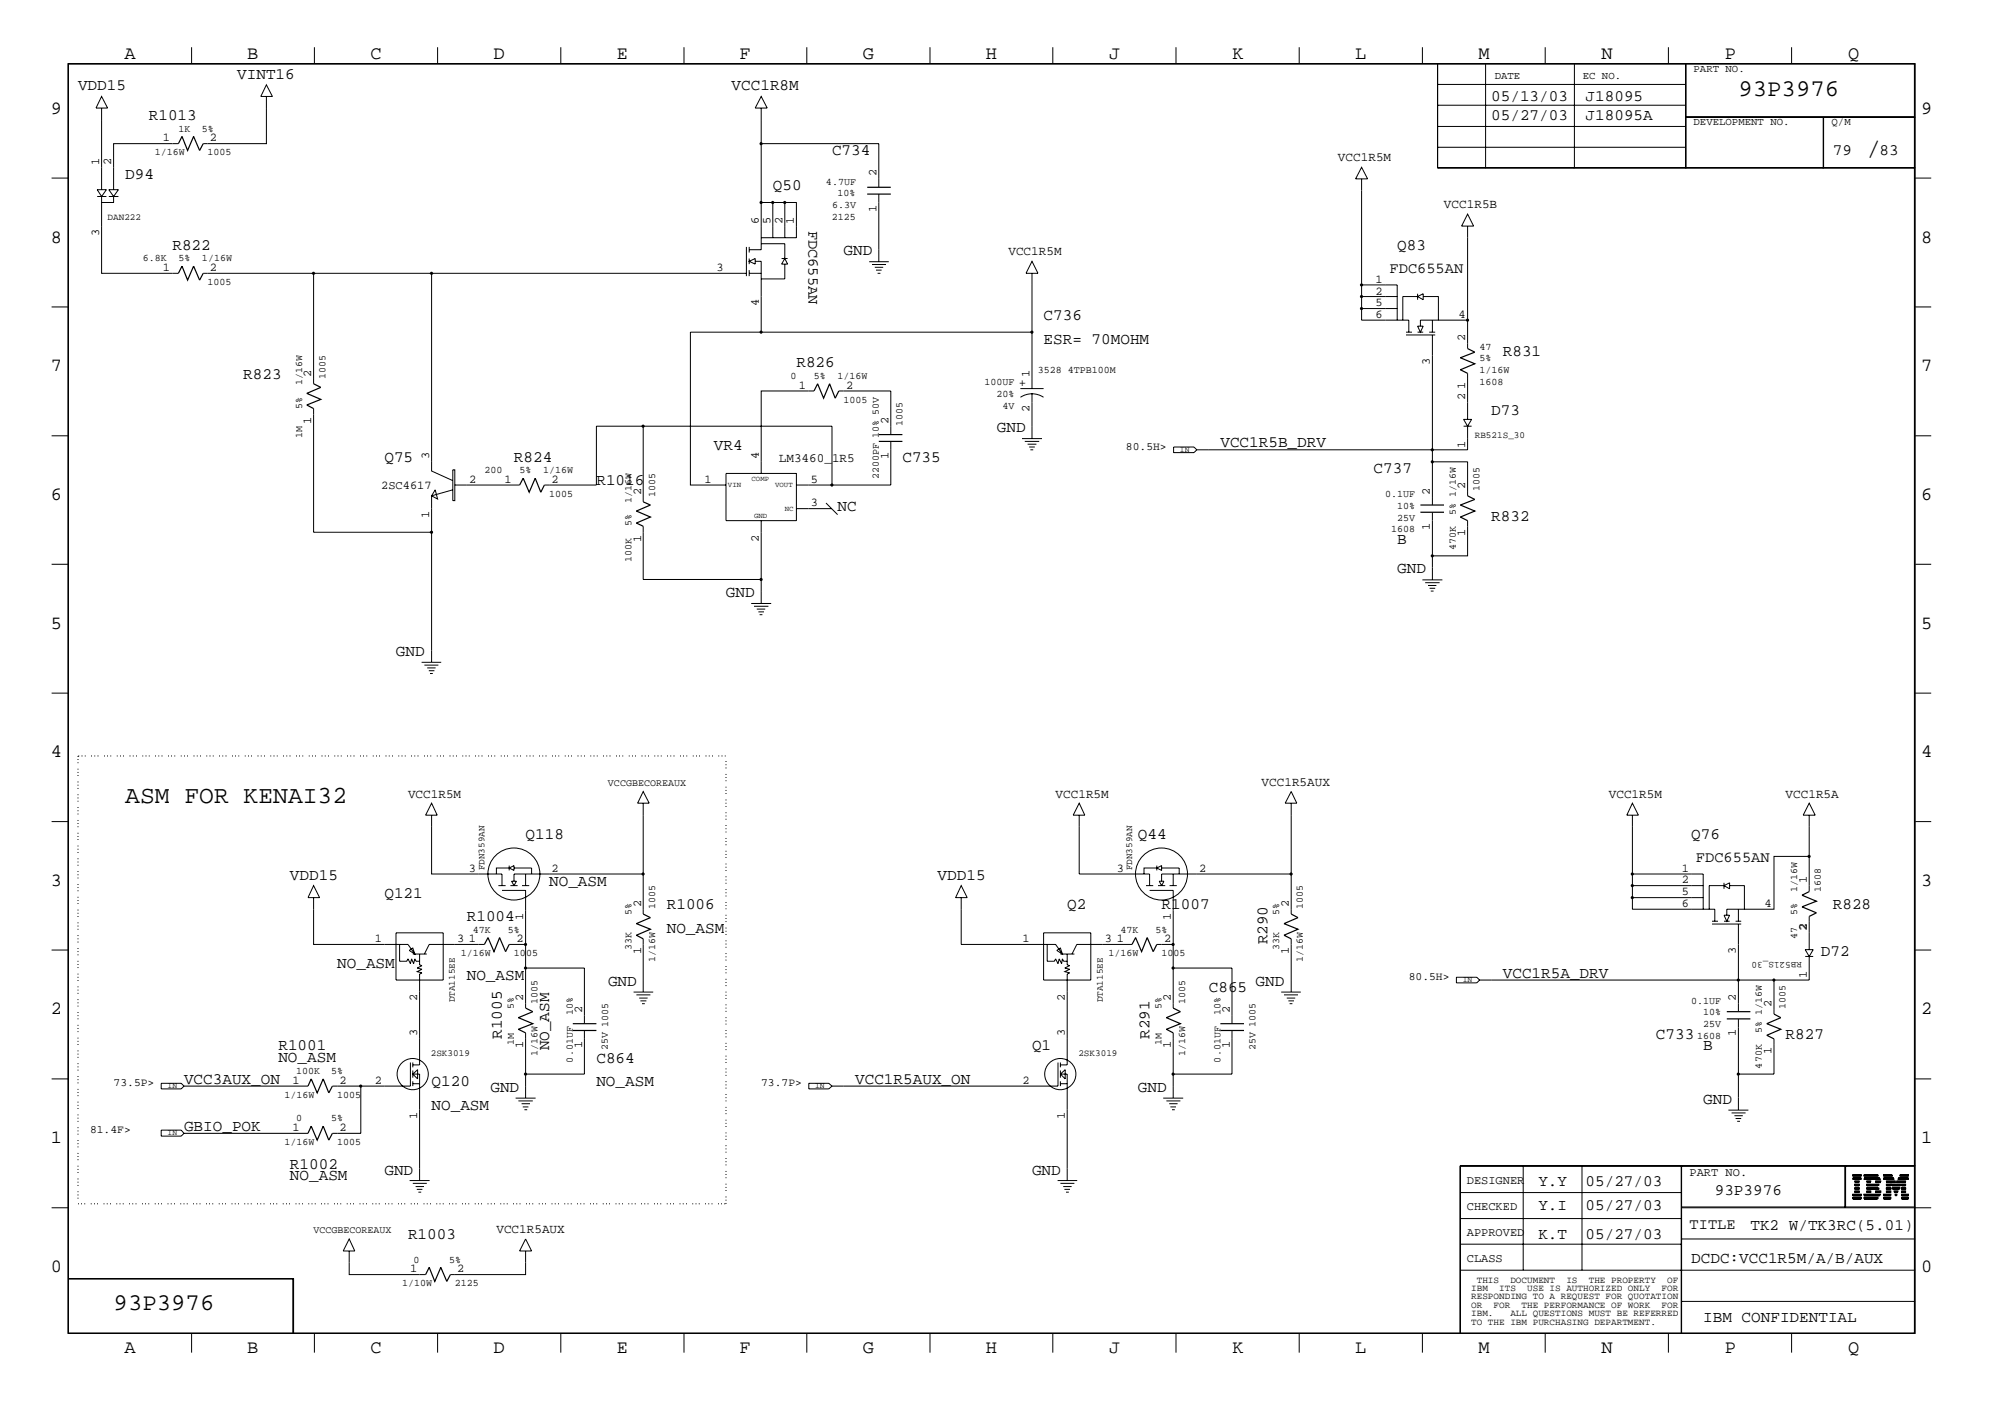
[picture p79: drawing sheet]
<svg xmlns="http://www.w3.org/2000/svg" width="423mm" height="299mm" viewBox="0 0 423 299" stroke-linecap="round" stroke-linejoin="round" font-family="sans-serif">
<defs><g id="words">
<g font-size="5.2">
<text x="395.1" y="32.9">/</text>
<text x="26.5" y="169.9">ASM FOR KENAI32</text>
</g>
<g font-size="5.1">
<text x="368" y="20.4">93P3976</text>
<text x="24" y="277.1">93P3976</text>
</g>
<g font-size="4">
<text x="26.3" y="12.4">A</text>
<text x="52.3" y="12.4">B</text>
<text x="78.4" y="12.4">C</text>
<text x="104.5" y="12.4">D</text>
<text x="130.6" y="12.4">E</text>
<text x="156.5" y="12.4">F</text>
<text x="182.6" y="12.4">G</text>
<text x="208.7" y="12.4">H</text>
<text x="234.8" y="12.4">J</text>
<text x="260.9" y="12.4">K</text>
<text x="286.9" y="12.4">L</text>
<text x="312.9" y="12.4">M</text>
<text x="339" y="12.4">N</text>
<text x="365.1" y="12.4">P</text>
<text x="391.2" y="12.4">Q</text>
<text x="10.8" y="24.1">9</text>
<text x="406.7" y="24.1">9</text>
<text x="10.8" y="51.3">8</text>
<text x="406.7" y="51.3">8</text>
<text x="10.8" y="78.5">7</text>
<text x="406.7" y="78.5">7</text>
<text x="10.8" y="105.8">6</text>
<text x="406.7" y="105.8">6</text>
<text x="10.8" y="133">5</text>
<text x="406.7" y="133">5</text>
<text x="10.8" y="160.2">4</text>
<text x="406.7" y="160.2">4</text>
<text x="10.8" y="187.4">3</text>
<text x="406.7" y="187.4">3</text>
<text x="10.8" y="214.6">2</text>
<text x="406.7" y="214.6">2</text>
<text x="10.8" y="241.9">1</text>
<text x="406.7" y="241.9">1</text>
<text x="10.8" y="269.1">0</text>
<text x="406.7" y="269.1">0</text>
<text x="26.3" y="286.2">A</text>
<text x="52.3" y="286.2">B</text>
<text x="78.4" y="286.2">C</text>
<text x="104.5" y="286.2">D</text>
<text x="130.6" y="286.2">E</text>
<text x="156.5" y="286.2">F</text>
<text x="182.6" y="286.2">G</text>
<text x="208.7" y="286.2">H</text>
<text x="234.8" y="286.2">J</text>
<text x="260.9" y="286.2">K</text>
<text x="286.9" y="286.2">L</text>
<text x="312.9" y="286.2">M</text>
<text x="339" y="286.2">N</text>
<text x="365.1" y="286.2">P</text>
<text x="391.2" y="286.2">Q</text>
</g>
<g font-size="3.4">
<text x="50.2" y="16.7">VINT16</text>
<text x="16.5" y="19.1">VDD15</text>
<text x="154.9" y="19.1">VCC1R8M</text>
<text x="315.6" y="21.4">05/13/03</text>
<text x="335.6" y="21.4">J18095</text>
<text x="31.5" y="25.4">R1013</text>
<text x="315.6" y="25.4">05/27/03</text>
<text x="335.6" y="25.4">J18095A</text>
<text x="176.1" y="32.9">C734</text>
<text x="387.9" y="32.9">79</text>
<text x="397.8" y="32.9">83</text>
<text x="26.5" y="37.8">D94</text>
<text x="163.6" y="40.3">Q50</text>
<text x="36.5" y="52.8">R822</text>
<text x="295.7" y="52.8">Q83</text>
<text x="178.6" y="54">GND</text>
<text x="220.9" y="67.7">C736</text>
<text x="168.6" y="77.7">R826</text>
<text x="220.9" y="72.7">ESR= 70MOHM</text>
<text x="318.1" y="75.3">R831</text>
<text x="51.5" y="80.2">R823</text>
<text x="315.6" y="87.7">D73</text>
<text x="151.1" y="95.2">VR4</text>
<text x="211" y="91.4">GND</text>
<text x="258.3" y="94.7">VCC1R5B_DRV</text>
<text x="81.4" y="97.7">Q75</text>
<text x="108.8" y="97.7">R824</text>
<text x="191" y="97.7">C735</text>
<text x="290.7" y="100.2">C737</text>
<text x="126.2" y="102.6">R1016</text>
<text x="177.3" y="108.2">NC</text>
<text x="315.6" y="110.2">R832</text>
<text x="295.7" y="115.1">B</text>
<text x="295.7" y="121.3">GND</text>
<text x="153.7" y="126.3">GND</text>
<text x="83.8" y="138.8">GND</text>
<text x="111.3" y="177.5">Q118</text>
<text x="240.9" y="177.5">Q44</text>
<text x="358" y="177.5">Q76</text>
<text x="61.4" y="186.2">VDD15</text>
<text x="81.4" y="189.9">Q121</text>
<text x="116.2" y="187.4">NO_ASM</text>
<text x="198.5" y="186.2">VDD15</text>
<text x="98.8" y="194.9">R1004</text>
<text x="141.1" y="197.4">NO_ASM</text>
<text x="141.1" y="192.4">R1006</text>
<text x="225.9" y="192.4">Q2</text>
<text x="245.9" y="192.4">R1007</text>
<text x="387.9" y="192.4">R828</text>
<text x="268.3" y="199.8" transform="rotate(-90 268.3 199.8)">R290</text>
<text x="385.4" y="202.4">D72</text>
<text x="71.4" y="204.8">NO_ASM</text>
<text x="98.8" y="207.3">NO_ASM</text>
<text x="128.7" y="208.6">GND</text>
<text x="255.9" y="209.8">C865</text>
<text x="265.8" y="208.6">GND</text>
<text x="318.1" y="206.8">VCC1R5A_DRV</text>
<text x="106.3" y="219.8" transform="rotate(-90 106.3 219.8)">R1005</text>
<text x="243.3" y="219.8" transform="rotate(-90 243.3 219.8)">R291</text>
<text x="350.5" y="219.8">C733</text>
<text x="378" y="219.8">R827</text>
<text x="58.9" y="224.8">NO_ASM</text>
<text x="58.9" y="222.2">R1001</text>
<text x="116.2" y="222.2" transform="rotate(-90 116.2 222.2)">NO_ASM</text>
<text x="126.2" y="224.8">C864</text>
<text x="218.4" y="222.2">Q1</text>
<text x="360.5" y="222.3">B</text>
<text x="38.9" y="229.3">VCC3AUX_ON</text>
<text x="91.4" y="229.8">Q120</text>
<text x="103.8" y="231">GND</text>
<text x="126.2" y="229.8">NO_ASM</text>
<text x="181" y="229.3">VCC1R5AUX_ON</text>
<text x="240.9" y="231">GND</text>
<text x="360.5" y="233.5">GND</text>
<text x="38.9" y="239.3">GBIO_POK</text>
<text x="91.4" y="234.8">NO_ASM</text>
<text x="61.4" y="249.7">NO_ASM</text>
<text x="61.4" y="247.2">R1002</text>
<text x="81.4" y="248.5">GND</text>
<text x="218.4" y="248.5">GND</text>
<text x="325.6" y="251">Y.Y</text>
<text x="335.6" y="251">05/27/03</text>
<text x="325.6" y="255.9">Y.I</text>
<text x="335.6" y="255.9">05/27/03</text>
<text x="363" y="252.7">93P3976</text>
<text x="86.4" y="262.1">R1003</text>
<text x="325.6" y="262.1">K.T</text>
<text x="335.6" y="262.1">05/27/03</text>
<text x="370.5" y="260.2">TK2 W/TK3RC(5.01)</text>
<text x="358" y="267.1">DCDC:VCC1R5M/A/B/AUX</text>
<text x="360.5" y="279.7">IBM CONFIDENTIAL</text>
</g>
<g font-size="3.2">
<text x="171.1" y="48.8" transform="rotate(90 171.1 48.8)">FDC655AN</text>
<text x="294.1" y="57.8">FDC655AN</text>
<text x="359" y="182.4">FDC655AN</text>
<text x="357.6" y="260">TITLE</text>
</g>
<g font-size="2.7">
<text x="283.2" y="34.1">VCC1R5M</text>
<text x="305.6" y="44.1">VCC1R5B</text>
<text x="213.4" y="54">VCC1R5M</text>
<text x="217.2" y="81.8" transform="rotate(-90 217.2 81.8)">+</text>
<text x="164.8" y="97.7">LM3460_1R5</text>
<text x="267" y="166.2">VCC1R5AUX</text>
<text x="86.4" y="168.7">VCC1R5M</text>
<text x="223.4" y="168.7">VCC1R5M</text>
<text x="340.5" y="168.7">VCC1R5M</text>
<text x="378" y="168.7">VCC1R5A</text>
<text x="105.1" y="260.9">VCC1R5AUX</text>
</g>
<g font-size="2.5">
<text x="34.5" y="29.9">1</text>
<text x="44.4" y="29.9">2</text>
<text x="21" y="34.9" transform="rotate(-90 21 34.9)">1</text>
<text x="23.5" y="34.9" transform="rotate(-90 23.5 34.9)">2</text>
<text x="185.5" y="37.3" transform="rotate(-90 185.5 37.3)">2</text>
<text x="160.6" y="47.3" transform="rotate(-90 160.6 47.3)">6</text>
<text x="163.1" y="47.3" transform="rotate(-90 163.1 47.3)">5</text>
<text x="165.6" y="47.3" transform="rotate(-90 165.6 47.3)">2</text>
<text x="168.1" y="47.3" transform="rotate(-90 168.1 47.3)">1</text>
<text x="185.5" y="44.9" transform="rotate(-90 185.5 44.9)">1</text>
<text x="21" y="49.9" transform="rotate(-90 21 49.9)">3</text>
<text x="34.5" y="57.3">1</text>
<text x="44.4" y="57.3">2</text>
<text x="151.6" y="57.3">3</text>
<text x="291.2" y="59.8">1</text>
<text x="160.6" y="64.8" transform="rotate(-90 160.6 64.8)">4</text>
<text x="291.2" y="64.8">5</text>
<text x="291.2" y="62.3">2</text>
<text x="291.2" y="67.2">6</text>
<text x="308.7" y="67.2">4</text>
<text x="302.7" y="77.2" transform="rotate(-90 302.7 77.2)">3</text>
<text x="310.1" y="72.2" transform="rotate(-90 310.1 72.2)">2</text>
<text x="65.9" y="79.8" transform="rotate(-90 65.9 79.8)">2</text>
<text x="169.1" y="82.2">1</text>
<text x="179.1" y="82.2">2</text>
<text x="217.9" y="79.8" transform="rotate(-90 217.9 79.8)">1</text>
<text x="310.1" y="82.2" transform="rotate(-90 310.1 82.2)">1</text>
<text x="65.9" y="89.7" transform="rotate(-90 65.9 89.7)">1</text>
<text x="188" y="89.7" transform="rotate(-90 188 89.7)">2</text>
<text x="217.9" y="87.2" transform="rotate(-90 217.9 87.2)">2</text>
<text x="310.1" y="84.7" transform="rotate(-90 310.1 84.7)">2</text>
<text x="310.1" y="94.7" transform="rotate(-90 310.1 94.7)">1</text>
<text x="90.8" y="97.2" transform="rotate(-90 90.8 97.2)">3</text>
<text x="160.6" y="97.2" transform="rotate(-90 160.6 97.2)">4</text>
<text x="188" y="97.2" transform="rotate(-90 188 97.2)">1</text>
<text x="80.7" y="103.5">2SC4617</text>
<text x="99.3" y="102.2">2</text>
<text x="106.8" y="102.2">1</text>
<text x="116.8" y="102.2">2</text>
<text x="135.7" y="104.6" transform="rotate(-90 135.7 104.6)">2</text>
<text x="149.1" y="102.2">1</text>
<text x="171.6" y="107.1">3</text>
<text x="171.6" y="102.2">5</text>
<text x="302.7" y="104.6" transform="rotate(-90 302.7 104.6)">2</text>
<text x="310.1" y="103.4" transform="rotate(-90 310.1 103.4)">2</text>
<text x="90.8" y="109.6" transform="rotate(-90 90.8 109.6)">1</text>
<text x="302.7" y="112.2" transform="rotate(-90 302.7 112.2)">1</text>
<text x="310.1" y="113.4" transform="rotate(-90 310.1 113.4)">1</text>
<text x="135.7" y="114.6" transform="rotate(-90 135.7 114.6)">1</text>
<text x="160.6" y="114.6" transform="rotate(-90 160.6 114.6)">2</text>
<text x="99.2" y="184.4">3</text>
<text x="116.8" y="184.4">2</text>
<text x="236.4" y="184.4">3</text>
<text x="253.8" y="184.4">2</text>
<text x="356" y="184.4">1</text>
<text x="135.7" y="191.9" transform="rotate(-90 135.7 191.9)">2</text>
<text x="272.8" y="191.9" transform="rotate(-90 272.8 191.9)">2</text>
<text x="356" y="189.4">5</text>
<text x="356" y="186.9">2</text>
<text x="356" y="191.9">6</text>
<text x="373.5" y="191.9">4</text>
<text x="382.4" y="186.9" transform="rotate(-90 382.4 186.9)">1</text>
<text x="110.7" y="194.6" transform="rotate(-90 110.7 194.6)">1</text>
<text x="247.8" y="194.6" transform="rotate(-90 247.8 194.6)">1</text>
<text x="382.4" y="196.9" transform="rotate(-90 382.4 196.9)">2</text>
<text x="79.3" y="199.4">1</text>
<text x="96.8" y="199.4">3</text>
<text x="99.2" y="199.4">1</text>
<text x="109.3" y="199.4">2</text>
<text x="135.7" y="201.8" transform="rotate(-90 135.7 201.8)">1</text>
<text x="216.4" y="199.4">1</text>
<text x="233.8" y="199.4">3</text>
<text x="236.4" y="199.4">1</text>
<text x="246.4" y="199.4">2</text>
<text x="272.8" y="201.8" transform="rotate(-90 272.8 201.8)">1</text>
<text x="367.5" y="201.8" transform="rotate(-90 367.5 201.8)">3</text>
<text x="382.4" y="206.8" transform="rotate(-90 382.4 206.8)">1</text>
<text x="88.3" y="211.8" transform="rotate(-90 88.3 211.8)">2</text>
<text x="110.7" y="211.8" transform="rotate(-90 110.7 211.8)">2</text>
<text x="123.2" y="214.3" transform="rotate(-90 123.2 214.3)">2</text>
<text x="225.4" y="211.8" transform="rotate(-90 225.4 211.8)">2</text>
<text x="247.8" y="211.8" transform="rotate(-90 247.8 211.8)">2</text>
<text x="260.3" y="214.3" transform="rotate(-90 260.3 214.3)">2</text>
<text x="367.5" y="211.8" transform="rotate(-90 367.5 211.8)">2</text>
<text x="375" y="213.1" transform="rotate(-90 375 213.1)">2</text>
<text x="88.3" y="219.3" transform="rotate(-90 88.3 219.3)">3</text>
<text x="110.7" y="221.8" transform="rotate(-90 110.7 221.8)">1</text>
<text x="123.2" y="221.8" transform="rotate(-90 123.2 221.8)">1</text>
<text x="225.4" y="219.3" transform="rotate(-90 225.4 219.3)">3</text>
<text x="247.8" y="221.8" transform="rotate(-90 247.8 221.8)">1</text>
<text x="260.3" y="221.8" transform="rotate(-90 260.3 221.8)">1</text>
<text x="367.5" y="219.3" transform="rotate(-90 367.5 219.3)">1</text>
<text x="375" y="223.1" transform="rotate(-90 375 223.1)">1</text>
<text x="61.9" y="229.3">1</text>
<text x="71.9" y="229.3">2</text>
<text x="79.3" y="229.3">2</text>
<text x="216.4" y="229.3">2</text>
<text x="61.9" y="239.3">1</text>
<text x="71.9" y="239.3">2</text>
<text x="88.3" y="236.8" transform="rotate(-90 88.3 236.8)">1</text>
<text x="225.4" y="236.8" transform="rotate(-90 225.4 236.8)">1</text>
<text x="310.5" y="250.5">DESIGNER</text>
<text x="357.6" y="248.8">PART NO.</text>
<text x="310.5" y="256">CHECKED</text>
<text x="310.5" y="261.5">APPROVED</text>
<text x="86.8" y="269.2">1</text>
<text x="96.8" y="269.2">2</text>
<text x="310.5" y="267">CLASS</text>
</g>
<g font-size="2.4">
<text x="238.3" y="95.2">80.5H&gt;</text>
<text x="298.2" y="207.3">80.5H&gt;</text>
<text x="24" y="229.8">73.5P&gt;</text>
<text x="161.1" y="229.8">73.7P&gt;</text>
<text x="19" y="239.8">81.4F&gt;</text>
</g>
<g font-size="2.3">
<text x="316.4" y="16.7">DATE</text>
<text x="335" y="16.7">EC NO.</text>
<text x="358.5" y="15.2">PART NO.</text>
<text x="358.5" y="26.5">DEVELOPMENT NO.</text>
<text x="387.7" y="26.5">Q/M</text>
</g>
<g font-size="2.1">
<text x="37.8" y="27.9">1K</text>
<text x="42.8" y="27.9">5%</text>
<text x="32.8" y="32.9">1/16W</text>
<text x="43.9" y="32.9">1005</text>
<text x="174.8" y="39.1">4.7UF</text>
<text x="177.3" y="41.6">10%</text>
<text x="176.1" y="46.6">2125</text>
<text x="176.1" y="44.1">6.3V</text>
<text x="30.2" y="55.3">6.8K</text>
<text x="37.8" y="55.3">5%</text>
<text x="42.8" y="55.3">1/16W</text>
<text x="43.9" y="60.3">1005</text>
<text x="313.2" y="76.5">5%</text>
<text x="313.2" y="74">47</text>
<text x="63.9" y="81.4" transform="rotate(-90 63.9 81.4)">1/16W</text>
<text x="68.9" y="80.2" transform="rotate(-90 68.9 80.2)">1005</text>
<text x="167.3" y="80.2">0</text>
<text x="172.3" y="80.2">5%</text>
<text x="177.3" y="80.2">1/16W</text>
<text x="208.4" y="81.4">100UF</text>
<text x="210.9" y="84">20%</text>
<text x="219.7" y="79">3528 4TPB100M</text>
<text x="313.2" y="79">1/16W</text>
<text x="313.2" y="81.4">1608</text>
<text x="63.9" y="86.4" transform="rotate(-90 63.9 86.4)">5%</text>
<text x="178.6" y="85.2">1005</text>
<text x="212.2" y="86.4">4V</text>
<text x="63.9" y="92.7" transform="rotate(-90 63.9 92.7)">1M</text>
<text x="191" y="90.2" transform="rotate(-90 191 90.2)">1005</text>
<text x="102.5" y="100.2">200</text>
<text x="110" y="100.2">5%</text>
<text x="115" y="100.2">1/16W</text>
<text x="186" y="101.4" transform="rotate(-90 186 101.4)">2200PF 10% 50V</text>
<text x="116.2" y="105.2">1005</text>
<text x="133.7" y="106.4" transform="rotate(-90 133.7 106.4)">1/16W</text>
<text x="138.7" y="105.2" transform="rotate(-90 138.7 105.2)">1005</text>
<text x="293.2" y="105.2">0.1UF</text>
<text x="295.7" y="107.6">10%</text>
<text x="313.2" y="103.9" transform="rotate(-90 313.2 103.9)">1005</text>
<text x="133.7" y="111.3" transform="rotate(-90 133.7 111.3)">5%</text>
<text x="294.5" y="112.6">1608</text>
<text x="295.7" y="110.2">25V</text>
<text x="308.2" y="108.9" transform="rotate(-90 308.2 108.9)">5% 1/16W</text>
<text x="133.7" y="118.9" transform="rotate(-90 133.7 118.9)">100K</text>
<text x="308.2" y="116.3" transform="rotate(-90 308.2 116.3)">470K</text>
<text x="128.7" y="166.2">VCCGBECOREAUX</text>
<text x="380.4" y="188.7" transform="rotate(-90 380.4 188.7)">1/16W</text>
<text x="385.4" y="188.6" transform="rotate(-90 385.4 188.6)">1608</text>
<text x="100.1" y="197.4">47K</text>
<text x="107.5" y="197.4">5%</text>
<text x="133.7" y="193.6" transform="rotate(-90 133.7 193.6)">5%</text>
<text x="138.7" y="192.4" transform="rotate(-90 138.7 192.4)">1005</text>
<text x="237.2" y="197.4">47K</text>
<text x="244.6" y="197.4">5%</text>
<text x="270.8" y="193.6" transform="rotate(-90 270.8 193.6)">5%</text>
<text x="275.8" y="192.4" transform="rotate(-90 275.8 192.4)">1005</text>
<text x="380.4" y="193.6" transform="rotate(-90 380.4 193.6)">5%</text>
<text x="97.5" y="202.4">1/16W</text>
<text x="108.8" y="202.4">1005</text>
<text x="133.7" y="201.1" transform="rotate(-90 133.7 201.1)">33K</text>
<text x="138.7" y="203.6" transform="rotate(-90 138.7 203.6)">1/16W</text>
<text x="234.6" y="202.4">1/16W</text>
<text x="245.9" y="202.4">1005</text>
<text x="270.8" y="201.1" transform="rotate(-90 270.8 201.1)">33K</text>
<text x="275.8" y="203.6" transform="rotate(-90 275.8 203.6)">1/16W</text>
<text x="380.4" y="198.6" transform="rotate(-90 380.4 198.6)">47</text>
<text x="108.8" y="213.5" transform="rotate(-90 108.8 213.5)">5%</text>
<text x="113.8" y="212.3" transform="rotate(-90 113.8 212.3)">1005</text>
<text x="121.2" y="214.8" transform="rotate(-90 121.2 214.8)">10%</text>
<text x="245.9" y="213.5" transform="rotate(-90 245.9 213.5)">5%</text>
<text x="250.9" y="212.3" transform="rotate(-90 250.9 212.3)">1005</text>
<text x="258.3" y="214.8" transform="rotate(-90 258.3 214.8)">10%</text>
<text x="358" y="212.3">0.1UF</text>
<text x="360.5" y="214.8">10%</text>
<text x="378" y="213.5" transform="rotate(-90 378 213.5)">1005</text>
<text x="108.8" y="221.1" transform="rotate(-90 108.8 221.1)">1M</text>
<text x="245.9" y="221.1" transform="rotate(-90 245.9 221.1)">1M</text>
<text x="359.2" y="219.8">1608</text>
<text x="360.5" y="217.3">25V</text>
<text x="373" y="218.5" transform="rotate(-90 373 218.5)">5% 1/16W</text>
<text x="62.7" y="227.2">100K</text>
<text x="70.1" y="227.2">5%</text>
<text x="113.8" y="223.5" transform="rotate(-90 113.8 223.5)">1/16W</text>
<text x="121.2" y="224.8" transform="rotate(-90 121.2 224.8)">0.01UF</text>
<text x="128.7" y="222.2" transform="rotate(-90 128.7 222.2)">25V 1005</text>
<text x="250.9" y="223.5" transform="rotate(-90 250.9 223.5)">1/16W</text>
<text x="258.3" y="224.8" transform="rotate(-90 258.3 224.8)">0.01UF</text>
<text x="265.8" y="222.2" transform="rotate(-90 265.8 222.2)">25V 1005</text>
<text x="373" y="226.1" transform="rotate(-90 373 226.1)">470K</text>
<text x="60.2" y="232.2">1/16W</text>
<text x="71.4" y="232.2">1005</text>
<text x="62.7" y="237.2">0</text>
<text x="70.1" y="237.2">5%</text>
<text x="60.2" y="242.2">1/16W</text>
<text x="71.4" y="242.2">1005</text>
<text x="66.4" y="260.9">VCCGBECOREAUX</text>
<text x="87.5" y="267.1">0</text>
<text x="95.1" y="267.1">5%</text>
<text x="85.1" y="272.1">1/10W</text>
<text x="96.3" y="272.1">2125</text>
</g>
<g font-size="2">
<text x="22.8" y="46.6">DAN222</text>
<text x="312.2" y="92.7">RB521S_30</text>
<text x="102.5" y="184.1" transform="rotate(-90 102.5 184.1)">FDN359AN</text>
<text x="239.6" y="184.1" transform="rotate(-90 239.6 184.1)">FDN359AN</text>
<text x="381.4" y="203.6" transform="rotate(180 381.4 203.6)">RB521S_30</text>
<text x="96.3" y="212.1" transform="rotate(-90 96.3 212.1)">DTA115EE</text>
<text x="233.4" y="212.1" transform="rotate(-90 233.4 212.1)">DTA115EE</text>
<text x="91.2" y="223.5">2SK3019</text>
<text x="228.3" y="223.5">2SK3019</text>
<text x="311.4" y="273.1">IBM</text>
<text x="311.4" y="274.9">RESPONDING TO A REQUEST FOR QUOTATION</text>
<text x="312.6" y="271.4">THIS</text>
<text x="317.3" y="273.1">ITS</text>
<text x="319.7" y="271.4">DOCUMENT</text>
<text x="323.3" y="273.1">USE IS AUTHORIZED ONLY</text>
<text x="331.6" y="271.4">IS</text>
<text x="336.3" y="271.4">THE PROPERTY</text>
<text x="351.7" y="273.1">FOR</text>
<text x="352.9" y="271.4">OF</text>
<text x="311.4" y="276.7">OR</text>
<text x="311.4" y="278.5">IBM.</text>
<text x="311.4" y="280.2">TO THE IBM PURCHASING DEPARTMENT.</text>
<text x="316.1" y="276.7">FOR</text>
<text x="319.7" y="278.5">ALL QUESTIONS MUST BE REFERRED</text>
<text x="322.1" y="276.7">THE PERFORMANCE OF WORK</text>
<text x="351.7" y="276.7">FOR</text>
</g>
<g font-size="1.7">
<text x="249.8" y="95.6">IN</text>
<text x="309.6" y="207.8">IN</text>
<text x="35.5" y="230.1">IN</text>
<text x="172.6" y="230.1">IN</text>
<text x="35.5" y="240.1">IN</text>
</g>
<g font-size="1.6">
<text x="159.1" y="101.7">COMP</text>
<text x="154.1" y="103.1">VIN</text>
<text x="164.1" y="103.1">VOUT</text>
<text x="159.6" y="109.6">GND</text>
<text x="166.1" y="108.1">NC</text>
</g>
</g></defs>
<g fill="none" stroke="#000" stroke-width=".25">
<path d="M37.8 30.4l.7-1.5 1.2 2.9 1.3-2.9 1.2 2.9 .8-1.4M183.6 39.6h5M37.8 57.8l.7-1.5 1.2 3 1.3-3 1.2 3 .8-1.5M183.6 41.1h5M310.6 73.7l1.6 .8-3.1 1.2 3.1 1.3-3.1 1.2 1.5 .8M66.4 81.2l1.5 .8-3 1.2 3 1.3-3 1.2 1.5 .7M172.3 82.7l.8-1.5 1.2 3 1.3-3 1.2 3 .7-1.5M186 93.4h5M186 91.9h5M110 102.6l.7-1.4 1.3 2.9 1.3-2.9 1.2 2.9 .7-1.5M136.1 106.2l1.6 .6-3 1.3 3 1.3-3 1.3 1.4 .6M300.7 108.4h4.9"/>
<path d="M300.7 106.8h4.9M310.6 104.9l1.6 .8-3.1 1.1 3.1 1.3-3.1 1.3 1.5 .8M102.5 199.8l.8-1.4 1.3 2.9 1.1-2.9 1.3 2.9 .8-1.5M136.1 193.4l1.6 .7-3 1.3 3 1.2-3 1.3 1.4 .7M239.6 199.8l.8-1.4 1.2 2.9 1.2-2.9 1.3 2.9 .8-1.5M273.3 193.4l1.4 .7-2.9 1.3 2.9 1.2-2.9 1.3 1.5 .7M382.9 188.6l-1.5 .8 3.1 1.3-3.1 1.2 3.1 1.2-1.6 .8M111.3 213.3l1.5 .7-3.1 1.3 3.1 1.3-3.1 1.2 1.6 .7M121.2 218h5M121.2 216.6h5M248.3 213.3l1.6 .7-3 1.3 3 1.3-3 1.2 1.4 .7M258.3 218h5"/>
<path d="M258.3 216.6h5M365.5 215.6h5M365.5 214h5M375.5 214.5l1.4 .8-2.9 1.3 2.9 1.2-2.9 1.2 1.5 .8M65.2 239.8l.7-1.5 1.2 2.9 1.3-2.9 1.2 2.9 .8-1.4M65.2 229.8l.7-1.5 1.2 2.9 1.3-2.9 1.2 2.9 .8-1.4M90.1 269.7l.7-1.6 1.2 3 1.3-3 1.3 3 .7-1.4"/>
</g>
<g fill="none" stroke="#000" stroke-width=".21">
<path d="M14.4 13.5h391v268.6h-391zM14.5 13.5h390.7v268.5h-390.7zM40.6 10v3.5M56.4 17.9l1.3 2.5h-2.5zM66.5 10v3.5M92.6 10v3.5M118.7 10v3.5M144.8 10v3.5M170.8 10v3.5M196.8 10v3.5M222.8 10v3.5M248.9 10v3.5"/>
<path d="M275 10v3.5M301.1 10v3.5M304.3 13.5v22.1h101.1M304.3 17.9h52.5M314.5 13.5v22.1M327.1 10v3.5M333.2 13.5v22.1M353.1 10v3.5M356.8 13.5v22.1M356.9 13.5v22.1M379.2 10v3.5M10.9 37.7h3.5"/>
<path d="M21.5 20.4l1.3 2.5h-2.5zM21.5 22.9v17.2M37.8 30.4h-13.8v9.7M56.4 20.4v10h-13.4M161.1 20.4l1.3 2.5h-2.5zM161.1 22.9v29.9h-2.5M161.1 30.4h24.9v9.2M288.2 35.4l1.3 2.4h-2.6zM288.2 37.8v24.9M304.3 35.5h101.1M304.3 31.2h52.5M304.3 26.8h52.5"/>
<path d="M304.3 22.3h52.5M356.8 24.8h48.6M356.8 24.7h48.6M385.9 24.8v10.8M386 24.8v10.8M405.4 37.7h3.4M20.6 41.6h1.9M20.6 40.1h1.9l-1 1.5zM21.5 41.6v16.2h16.3M23 40.1h2.1l-1.1 1.5zM23 41.6h2.1M24 41.6v1.2h-2.5"/>
<path d="M43 57.8h115M66.4 57.8v23.4M91.4 57.8v41.9l4.4 2M158 52.2v6.2M158.6 55.3l1.3-.6v1.2zM158.6 57.8h2.5M158.6 52.2v1.2M158.6 54.7v1.2M158.6 57.1v1.3M159.9 55.3h1.2v15M161.1 42.8h2.5v7.5M161.1 51.6h5v3.1"/>
<path d="M163.6 42.8h2.5v7.5M165.4 54.7h1.3M166.1 54.7l.6 1.2h-1.3zM166.1 42.8h2.5v7.5h-7.5M166.1 55.9v3.1h-5M184 55.4h4.1M184.6 56h2.9M185.2 56.6h1.7M185.4 57.1h1.2M185.8 57.8h.6M186 41.1v14.2M218.4 55.3l1.3 2.5h-2.5z"/>
<path d="M218.4 57.8v24.4M310.6 45.3l1.3 2.5h-2.5zM310.6 47.8v25.9M10.9 64.9h3.5M218.4 70.3h-72.3v32.3h7.6M288.2 60.3h7.5v7.4M295.7 65.3h-7.5v2.4h10v2.6M295.7 62.7h-7.5v2.6M297.6 70.3h1.3M297.6 70.9h6.2M300.1 69h1.1l-.5 1.3zM300.1 62.7l1.1-.6v1.3z"/>
<path d="M300.1 62.1v1.3M300.1 70.3h1.1M300.1 62.7h-3.2v5M301.2 62.7h3.3v5M302.5 70.3h1.3M303.2 70.9v24.3h7.4v-5M303.2 67.7v2.6M310.6 79v9.7M310.6 67.7h-9.9v1.3M405.4 64.9h3.4M10.9 92.2h3.5M66.4 86.4v26.2h25"/>
<path d="M95.8 99.4h.5v6.5h-.5zM136.1 90.2v16M172.3 82.7h-11.2v17.5M177.5 82.7h11.1v9.2M188.6 93.4v9.2h-20M216 82.2h4.9M216 84.1a4.4 4.4 0 0 1 4.9 0M216.3 92.8h4.3M216.9 93.4h3.1M217.5 94h1.9M217.8 94.6h1.2M218.1 95.2h.6"/>
<path d="M218.4 83.2v9.5M248.4 94.6h4.3l.6 .6-.6 .6h-4.3zM253.3 95.2h49.9v11.6M303.2 97.7h7.4v7.2M309.8 88.7h1.7l-.9 1.5zM309.8 90.2h1.7M405.4 92.2h3.4M10.9 119.4h3.5M92.1 103.6l.5 2-1.2-.7zM95.8 103.6l-4.4 1.3v35.1M96.3 102.6h13.7M115.2 102.6h11v-12.4h49.9v12.4"/>
<path d="M136.1 111.3v11.3h25M153.7 100.2h14.9v10h-14.9zM161.1 110.2v17.4M168.6 107.6h7.5M174.8 106.4l2.5 2.5M303.2 108.4v9.2h7.4v-7.4M303.2 117.6v5M405.4 119.4h3.4M159 127.7h4.2M159.6 128.3h3M160.2 128.9h1.8M160.5 129.5h1.2"/>
<path d="M160.8 130h.6M301.1 122.7h4.2M301.7 123.3h3M302.3 123.9h1.7M302.6 124.5h1.2M302.9 125.1h.5M10.9 146.6h3.5M89.2 140.1h4.2M89.8 140.7h3M90.4 141.3h1.8M90.8 141.9h1.1M91 142.5h.6"/>
<path d="M405.4 146.6h3.4M10.9 173.8h3.5M91.4 169.9l1.1 2.6h-2.4zM91.4 172.5v12.4h14.9v2.5M136.1 167.5l1.3 2.4h-2.4zM136.1 169.9v23.5M228.4 169.9l1.2 2.6h-2.4zM228.4 172.5v12.4h14.9v2.5M273.3 169.9v23.5M273.3 167.5l1.2 2.4h-2.5zM345.5 169.9l1.3 2.6h-2.5zM345.5 172.5v19.9h17.5v2.5"/>
<path d="M382.9 169.9l1.3 2.6h-2.5zM382.9 172.5v8.7M405.4 173.8h3.4M66.4 187.4l1.2 2.5h-2.4zM66.4 189.9v9.9h20l1.4 2M83.8 197.4h10v9.9h-10zM84.6 199.8v3.6h1.5l.3-.5 .5 1 .2-1 .4 1 .3-1 .3 .5h.7M102.5 199.8h-11.7l-1 2M105.5 187.4h1.5M106.3 188.4h5v11.4M107.8 183.6h-2.7v1.3M107.8 199.8h3.5v5"/>
<path d="M107.8 183.1v1M107.8 183.6l1-.5v1zM108 187.4h1.6M108.3 186.4h1l-.5 1zM108.8 183.6h3.7v1.3M110.5 187.4h1.5M111.3 184.9v2.5M136.1 184.9h-27.3v1.5M136.1 198.6v11.2M203.5 187.4l1.2 2.5h-2.4zM203.5 189.9v9.9h19.9l1.5 2M220.9 197.4h10v9.9h-10z"/>
<path d="M221.7 199.8v3.6h1.5l.2-.5 .5 1 .3-1 .5 1 .2-1 .2 .5h.8M239.6 199.8h-11.7l-1 2M242.6 187.4h1.5M243.3 188.4h5v11.4M244.9 183.6h-2.8v1.3M244.9 199.8h3.4v5M244.9 183.1v1M244.9 183.6l1-.5v1zM245.1 187.4h1.5M245.4 186.4h1l-.5 1zM245.9 183.6h3.7v1.3M247.6 187.4h1.5"/>
<path d="M248.3 184.9v2.5M273.3 198.6v11.2M273.3 184.9h-27.4v1.5M345.5 184.9h15v7.5M345.5 187.4h15M345.5 189.9h15M362.4 194.9h1.2M362.4 195.5h6.2M364.9 193.6h1.2l-.6 1.3zM364.9 187.4l1.2-.6v1.2zM364.9 186.8v1.2M364.9 194.9h1.2"/>
<path d="M364.9 187.4h-3.1v5M366.1 187.4h3.1v5M367.4 194.9h1.2M368 195.5v11.8h-54.8M368 192.4v2.5M382.9 188.6v-7.4h-7.4v11.2h-10v1.2M382.9 193.9v7M10.9 201h3.5M86.6 201.1l.8-.5 .4 1.2zM87.4 201.8h2.9M88.8 201.8v2.3l.5 .2-1 .5 1 .3-1 .5 1 .2-.5 .3v19.2h-1.4M111.3 204.8v8.5"/>
<path d="M111.3 218.5v13.7M111.3 204.8h12.4v11.8M123.7 218v9.2h-12.4M134.1 209.9h4.2M134.7 210.5h3M135.3 211.2h1.8M135.6 211.8h1.2M135.9 212.3h.6M223.7 201.1l.8-.5 .4 1.2zM224.5 201.8h2.9M225.9 201.8v2.3l.5 .2-1 .5 1 .3-1 .5 1 .2-.5 .3v19.2h-1.4M248.3 204.8v8.5"/>
<path d="M248.3 218.5v13.7M248.3 204.8h12.5v11.8M260.8 218v9.2h-12.5M271.2 209.9h4.1M271.8 210.5h2.9M272.4 211.2h1.8M272.7 211.8h1.2M273 212.3h.6M308.3 206.8h4.3l.6 .5-.6 .6h-4.3zM368 215.6v11.6h7.5v-7.4M375.5 207.3v7.2M382.1 200.9h1.7l-.9 1.5z"/>
<path d="M382.1 202.4h1.7M382.9 202.4v4.9h-14.9v6.7M405.4 201h3.4M10.9 228.3h3.5M34.1 239.1h4.3l.5 .7-.5 .6h-4.3zM34.1 229.2h4.3l.5 .6-.5 .6h-4.3zM38.9 229.8h26.3M38.9 239.8h26.3M76.4 229.8v10h-6M86.9 224.8v5h-16.5M87.4 227.2h1.4v22.5M87.4 229.3h1.4"/>
<path d="M87.4 227.2l1-.9v2zM87.4 224.8v1M87.4 226.5v1.5M87.4 228.8v1M109.1 232.3h4.3M109.7 232.9h3.1M110.4 233.5h1.8M110.7 234.2h1.1M111 234.8h.6M171.2 229.2h4.2l.7 .6-.7 .6h-4.2zM223.9 224.8v5h-47.8M224.5 227.2h1.4v22.5"/>
<path d="M224.5 227.2l1-.9v2zM224.5 224.8v1M224.5 226.5v1.5M224.5 228.8v1M224.5 229.3h1.4M246.2 232.3h4.2M246.9 232.9h3M247.5 233.5h1.8M247.7 234.2h1.2M248.1 234.8h.6M365.8 234.9h4.3M366.5 235.5h3"/>
<path d="M367.1 236.1h1.8M367.4 236.6h1.2M367.7 237.2h.6M368 227.2v7.6M405.4 228.3h3.4M10.9 255.5h3.5M86.7 249.8h4.2M87.4 250.4h2.9M88 251h1.7M88.2 251.6h1.2M88.6 252.2h.6M223.9 249.8h4.1"/>
<path d="M224.5 250.4h2.9M225 251h1.8M225.3 251.6h1.2M225.6 252.2h.6M309 246.7h96.4M309 257.8h46.9M309 252.3h46.9M309.1 246.6v35.4M322.4 246.6v22.1M334.9 246.6v22.1M355.9 246.6v35.4M355.9 255.4h49.5"/>
<path d="M355.9 255.5h52.9M390.5 246.6v8.9M390.7 246.6v8.9M392.2 253.5l1.8 .1zM392.2 253.3l1.8 .1zM392.2 252.8l1.8 .1zM392.2 252.6l1.8 .1zM392.2 249.4l1.8 .1zM392.2 248.8h1.8zM392.2 248.6l1.8 .1zM392.2 253.7h1.8h-1.8M392.2 253h1.8h-1.8"/>
<path d="M392.2 249.3h1.8h-1.8M392.2 249.2h1.8h-1.8M392.2 248.5h1.8h-1.8M392.6 252.2l.9 .1zM392.6 252l.9 .1zM392.6 251.5l.9 .1zM392.6 251.4l.9 .1zM392.6 251.3l.9 .1zM392.6 250.7l.9 .1zM392.6 250.5l.9 .1zM392.6 249.9h.9zM392.6 252.1h.9h-.9"/>
<path d="M392.6 250.9h.9h-.9M392.6 250.2h.9h-.9M392.6 250h.9h-.9M394.5 253.5l3 .1zM394.5 253.3l3 .1zM394.5 248.8h3zM394.5 248.6l3 .1zM394.5 252.8l3.4 .1zM394.5 252.6l3.5 .1zM394.5 249.4l3.5 .1zM394.5 253.7h2.9h-2.9M394.5 248.5h2.9h-2.9"/>
<path d="M394.5 253h3.3h-3.3M394.5 249.3h3.4h-3.4M394.5 249.2h3.3h-3.3M395.1 251.5l2.6 .1zM395.1 251.4l2.6 .1zM395.1 251.3l2.4 .1zM395.1 250.7l2.6 .1zM395.1 250.5l2.6 .1zM395.1 252.2l.9 .1zM395.1 252l.9 .1zM395.1 249.9h.9zM395.1 250.9h2.4h-2.4"/>
<path d="M395.1 252.1h.9h-.9M395.1 250.2h.9h-.9M395.1 250h.9h-.9M397 252.2l1.1 .1zM397 252l1.1 .1zM397 249.9h1.1zM397 252.1h1.1h-1.1M397 250.2h1.1h-1.1M397 250h1.1h-1.1M398.7 253.5l1.5 .1zM398.7 253.3l1.5 .1zM398.7 252.8l1.5 .1z"/>
<path d="M398.7 252.6l1.5 .1zM398.7 249.4l2.2 .1zM398.7 248.8h1.9zM398.7 248.6l1.8 .1zM398.7 253.7h1.5h-1.5M398.7 253h1.5h-1.5M398.7 249.3h2.1h-2.1M398.7 249.2h2.1h-2.1M398.7 248.5h1.8h-1.8M399.3 252.2l.9 .1zM399.3 252l.9 .1zM399.3 251.5l.9 .1z"/>
<path d="M399.3 251.4l.9 .1zM399.3 251.3l.9 .1zM399.3 250.7l.9 .1zM399.3 250.5l.9 .1zM399.3 249.9h1.9zM399.3 252.1h.9h-.9M399.3 250.9h.9h-.9M399.3 250.2h1.9h-1.9M399.3 250h1.9h-1.9M400.3 250.5l2 .1zM400.4 250.7l1.9 .1zM400.5 250.9h1.8h-1.8"/>
<path d="M400.6 251.4l1.5 .1zM400.6 251.3l1.6 .1zM400.6 251.5l1.4 .1zM400.9 252l.8 .1zM400.9 252.1h.8h-.8M401 252.2l.7 .1zM401.2 252.8l.3 .1zM401.2 252.6l.3 .1zM401.2 253h.2h-.2M401.4 250.2h2h-2M401.5 249.9h1.9zM401.5 250h1.9h-1.9"/>
<path d="M401.7 249.4l2.2 .1zM401.8 249.3h2.1h-2.1M401.8 249.2h2.1h-2.1M402.2 248.8h1.7zM402.2 248.6l1.7 .1zM402.3 248.5h1.6h-1.6M402.5 253.5l1.4 .1zM402.5 253.3l1.4 .1zM402.5 252.8l1.4 .1zM402.5 252.6l1.4 .1zM402.5 252.2l.9 .1zM402.5 252l.9 .1z"/>
<path d="M402.5 251.5l.9 .1zM402.5 251.4l.9 .1zM402.5 251.3l.9 .1zM402.5 250.7l.9 .1zM402.5 250.5l.9 .1zM402.5 253.7h1.4h-1.4M402.5 253h1.4h-1.4M402.5 252.1h.9h-.9M402.5 250.9h.9h-.9M405.4 246.6h-96.4v35.4M14.4 270.5h47.7v11.5M14.4 270.6h47.7"/>
<path d="M62 270.5v11.5M73.9 262.1l1.2 2.6h-2.5zM73.9 264.7v5h16.2M111.3 264.7v5h-16M111.3 262.1l1.2 2.6h-2.5zM309 268.7h96.4M309 263.2h46.9M355.9 275.3h49.5M355.9 262.1h49.5M40.6 282v4.2M66.5 282v4.2M92.6 282v4.2"/>
<path d="M118.7 282v4.2M144.8 282v4.2M170.8 282v4.2M196.8 282v4.2M222.8 282v4.2M248.9 282v4.2M275 282v4.2M301.1 282v4.2M327.1 282v4.2M353.1 282v4.2M379.2 282v4.2"/>
<circle cx="108.8" cy="184.9" r="5.5"/>
<circle cx="245.9" cy="184.9" r="5.5"/>
<circle cx="87.4" cy="227.2" r="3.3"/>
<circle cx="224.4" cy="227.2" r="3.3"/>
</g>
<path d="M16.5 159.9v94.8M16.5 254.7h137.2M153.7 254.7v-94.8h-137.2" fill="none" stroke="#000" stroke-width=".25" stroke-dasharray=".2 .5 .2 .5 .2 1.2" stroke-linecap="butt"/>
<g fill="#000">
<circle cx="161.1" cy="30.4" r=".34"/>
<circle cx="66.4" cy="57.8" r=".34"/>
<circle cx="91.3" cy="57.8" r=".34"/>
<circle cx="161.1" cy="42.8" r=".34"/>
<circle cx="163.6" cy="42.8" r=".34"/>
<circle cx="166.1" cy="42.8" r=".34"/>
<circle cx="161.1" cy="70.3" r=".34"/>
<circle cx="218.4" cy="70.3" r=".34"/>
<circle cx="288.2" cy="65.3" r=".34"/>
<circle cx="288.2" cy="60.3" r=".34"/>
<circle cx="288.2" cy="62.7" r=".34"/>
<circle cx="310.6" cy="67.7" r=".34"/>
<circle cx="136.1" cy="90.2" r=".34"/>
<circle cx="303.2" cy="95.2" r=".34"/>
<circle cx="303.2" cy="97.7" r=".34"/>
<circle cx="91.3" cy="112.6" r=".34"/>
<circle cx="176.1" cy="102.6" r=".34"/>
<circle cx="303.2" cy="117.6" r=".34"/>
<circle cx="161.1" cy="122.6" r=".34"/>
<circle cx="111.2" cy="199.8" r=".34"/>
<circle cx="136.1" cy="184.9" r=".34"/>
<circle cx="248.3" cy="199.8" r=".34"/>
<circle cx="273.3" cy="184.9" r=".34"/>
<circle cx="345.5" cy="187.4" r=".34"/>
<circle cx="345.5" cy="189.9" r=".34"/>
<circle cx="345.5" cy="184.9" r=".34"/>
<circle cx="382.9" cy="181.2" r=".34"/>
<circle cx="111.2" cy="204.8" r=".34"/>
<circle cx="248.3" cy="204.8" r=".34"/>
<circle cx="367.9" cy="207.3" r=".34"/>
<circle cx="375.5" cy="207.3" r=".34"/>
<circle cx="76.3" cy="229.8" r=".34"/>
<circle cx="111.2" cy="227.2" r=".34"/>
<circle cx="248.3" cy="227.2" r=".34"/>
<circle cx="367.9" cy="227.2" r=".34"/>
</g>
<use href="#words"/>
</svg>
